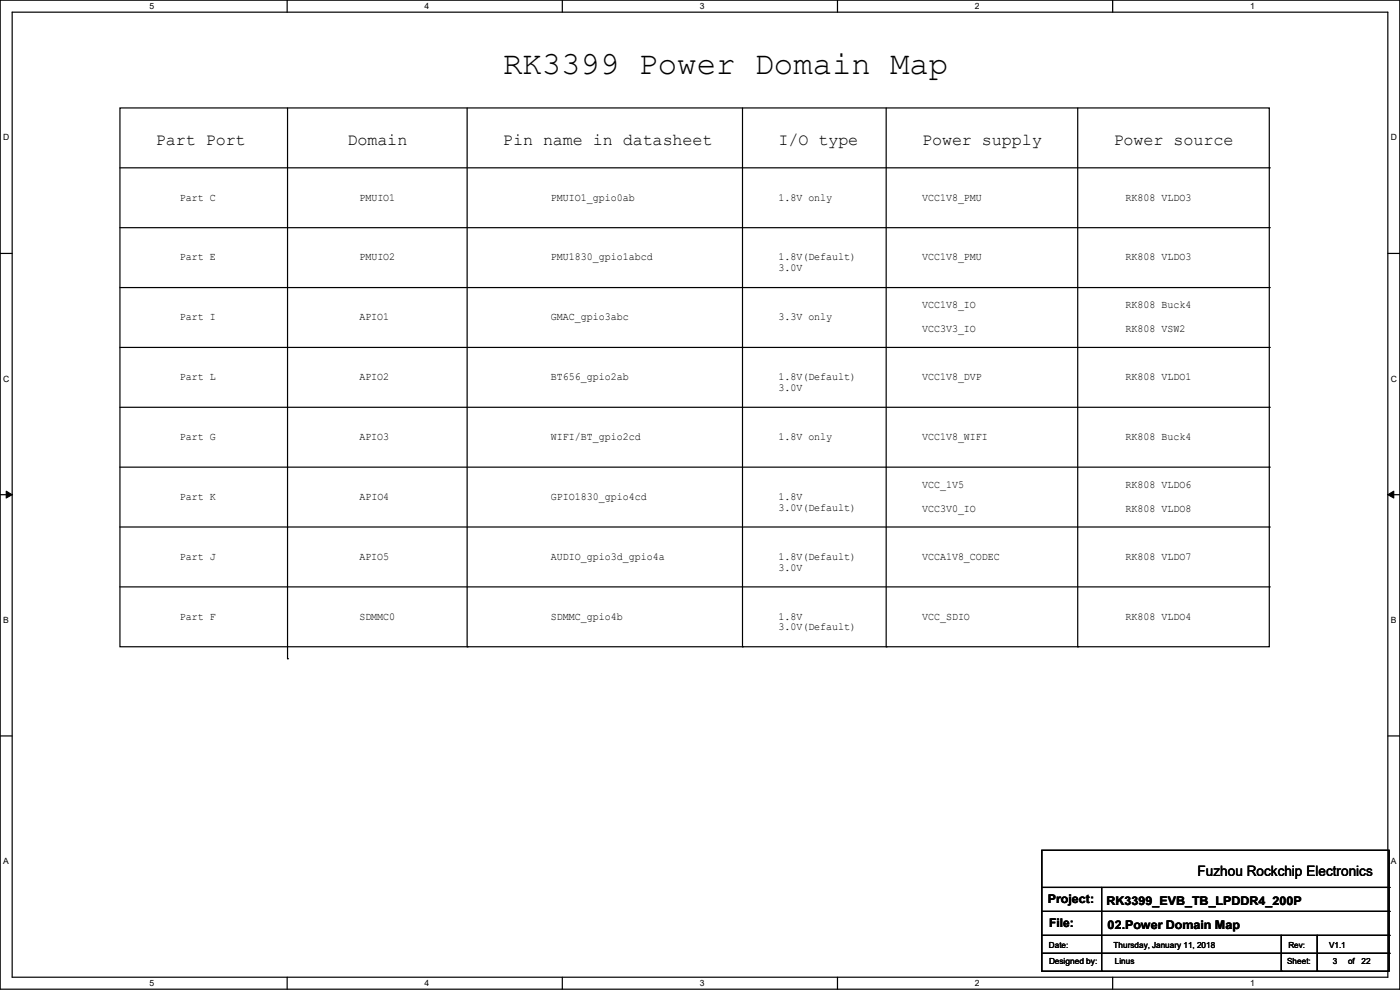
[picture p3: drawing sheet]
<svg xmlns="http://www.w3.org/2000/svg" width="297mm" height="210mm" viewBox="0 0 297 210" stroke-linecap="round" stroke-linejoin="round" font-family="sans-serif">
<defs><g id="words">
<text font-size="6.9" x="106.7" y="15.7">RK3399 Power Domain Map</text>
<g font-size="3.6">
<text x="33.1" y="30.8">Part Port</text>
<text x="73.7" y="30.8">Domain</text>
<text x="106.7" y="30.8">Pin name in datasheet</text>
<text x="165.1" y="30.8">I/O type</text>
<text x="195.6" y="30.8">Power supply</text>
<text x="236.3" y="30.8">Power source</text>
</g>
<text font-size="3" x="254" y="185.9">Fuzhou Rockchip Electronics</text>
<g font-size="2.5">
<text x="222.3" y="191.6">Project:</text>
<text x="234.7" y="191.9">RK3399_EVB_TB_LPDDR4_200P</text>
<text x="222.5" y="196.7">File:</text>
<text x="235" y="197">02.Power Domain Map</text>
</g>
<g font-size="2.3">
<text x="38.1" y="42.5">Part C</text>
<text x="76.2" y="42.5">PMUIO1</text>
<text x="116.9" y="42.5">PMUIO1_gpio0ab</text>
<text x="165.1" y="42.5">1.8V only</text>
<text x="195.6" y="42.5">VCC1V8_PMU</text>
<text x="238.8" y="42.5">RK808 VLDO3</text>
<text x="38.1" y="55.2">Part E</text>
<text x="76.2" y="55.2">PMUIO2</text>
<text x="116.9" y="55.2">PMU1830_gpio1abcd</text>
<text x="165.1" y="55.2">1.8V(Default)</text>
<text x="165.1" y="57.5">3.0V</text>
<text x="195.6" y="55.2">VCC1V8_PMU</text>
<text x="238.8" y="55.2">RK808 VLDO3</text>
<text x="195.6" y="65.4">VCC1V8_IO</text>
<text x="238.8" y="65.4">RK808 Buck4</text>
<text x="38.1" y="67.9">Part I</text>
<text x="76.2" y="67.9">APIO1</text>
<text x="116.9" y="67.9">GMAC_gpio3abc</text>
<text x="165.1" y="67.9">3.3V only</text>
<text x="195.6" y="70.5">VCC3V3_IO</text>
<text x="238.8" y="70.5">RK808 VSW2</text>
<text x="38.1" y="80.6">Part L</text>
<text x="76.2" y="80.6">APIO2</text>
<text x="116.9" y="80.6">BT656_gpio2ab</text>
<text x="165.1" y="80.6">1.8V(Default)</text>
<text x="165.1" y="82.9">3.0V</text>
<text x="195.6" y="80.6">VCC1V8_DVP</text>
<text x="238.8" y="80.6">RK808 VLDO1</text>
<text x="38.1" y="93.3">Part G</text>
<text x="76.2" y="93.3">APIO3</text>
<text x="116.9" y="93.3">WIFI/BT_gpio2cd</text>
<text x="165.1" y="93.3">1.8V only</text>
<text x="195.6" y="93.3">VCC1V8_WIFI</text>
<text x="238.8" y="93.3">RK808 Buck4</text>
<text x="38.1" y="106">Part K</text>
<text x="76.2" y="106">APIO4</text>
<text x="116.9" y="106">GPIO1830_gpio4cd</text>
<text x="165.1" y="106">1.8V</text>
<text x="195.6" y="103.5">VCC_1V5</text>
<text x="238.8" y="103.5">RK808 VLDO6</text>
<text x="165.1" y="108.3">3.0V(Default)</text>
<text x="195.6" y="108.6">VCC3V0_IO</text>
<text x="238.8" y="108.6">RK808 VLDO8</text>
<text x="38.1" y="118.7">Part J</text>
<text x="76.2" y="118.7">APIO5</text>
<text x="116.9" y="118.7">AUDIO_gpio3d_gpio4a</text>
<text x="165.1" y="118.7">1.8V(Default)</text>
<text x="195.6" y="118.7">VCCA1V8_CODEC</text>
<text x="238.8" y="118.7">RK808 VLDO7</text>
<text x="165.1" y="121">3.0V</text>
<text x="38.1" y="131.4">Part F</text>
<text x="76.2" y="131.4">SDMMC0</text>
<text x="116.9" y="131.4">SDMMC_gpio4b</text>
<text x="165.1" y="131.4">1.8V</text>
<text x="195.6" y="131.4">VCC_SDIO</text>
<text x="238.8" y="131.4">RK808 VLDO4</text>
<text x="165.1" y="133.7">3.0V(Default)</text>
</g>
<g font-size="1.8">
<text x="31.7" y="1.9">5</text>
<text x="90.1" y="1.9">4</text>
<text x="148.5" y="1.9">3</text>
<text x="206.8" y="1.9">2</text>
<text x="265.2" y="1.9">1</text>
<text x=".7" y="29.8">D</text>
<text x="295.1" y="29.8">D</text>
<text x=".7" y="80.9">C</text>
<text x="295.1" y="80.9">C</text>
<text x=".7" y="132.1">B</text>
<text x="295.1" y="132.1">B</text>
<text x=".7" y="183.3">A</text>
<text x="295.1" y="183.3">A</text>
<text x="222.5" y="201">Date:</text>
<text x="236.3" y="201">Thursday, January 11, 2018</text>
<text x="273.3" y="201">Rev:</text>
<text x="282" y="201">V1.1</text>
<text x="31.7" y="209.2">5</text>
<text x="90.1" y="209.2">4</text>
<text x="148.5" y="209.2">3</text>
<text x="206.8" y="209.2">2</text>
<text x="222.5" y="204.6">Designed by:</text>
<text x="236.5" y="204.6">Linus</text>
<text x="265.2" y="209.2">1</text>
<text x="273.1" y="204.6">Sheet:</text>
<text x="282.7" y="204.6">3</text>
<text x="286" y="204.6">of</text>
<text x="288.8" y="204.6">22</text>
</g>
</g></defs>
<path d="M0 0h297v209.8h-297zM2.6 2.6h291.8v204.7h-291.8z" fill="none" stroke="#000" stroke-width=".25"/>
<g fill="#fff">
<path d="M31.7 .3h1v2h-1z"/>
<path d="M31.7 207.6h1v1.9h-1z"/>
</g>
<path d="M60.9 0v2.6M60.9 207.3v2.5" fill="none" stroke="#000" stroke-width=".25"/>
<g fill="#fff">
<path d="M90.1 .3h1v2h-1z"/>
<path d="M90.1 207.6h1v1.9h-1z"/>
</g>
<path d="M119.3 0v2.6M119.3 207.3v2.5" fill="none" stroke="#000" stroke-width=".25"/>
<g fill="#fff">
<path d="M148.5 .3h.9v2h-.9z"/>
<path d="M148.5 207.6h.9v1.9h-.9z"/>
</g>
<path d="M177.7 0v2.6M177.7 207.3v2.5" fill="none" stroke="#000" stroke-width=".25"/>
<g fill="#fff">
<path d="M206.8 .3h1v2h-1z"/>
<path d="M206.8 207.6h1v1.9h-1z"/>
</g>
<path d="M236.1 0v2.6M236.1 207.3v2.5" fill="none" stroke="#000" stroke-width=".25"/>
<g fill="#fff">
<path d="M265.2 .3h1v2h-1z"/>
<path d="M265.2 207.6h1v1.9h-1z"/>
<path d="M.7 28.2h1.2v1.9h-1.2z"/>
<path d="M295.1 28.2h1.2v1.9h-1.2z"/>
<path d="M.7 79.3h1.2v2h-1.2z"/>
<path d="M295.1 79.3h1.2v2h-1.2z"/>
</g>
<path d="M0 53.8h2.6M294.4 53.8h2.6" fill="none" stroke="#000" stroke-width=".25"/>
<g fill="#fff">
<path d="M.7 130.5h1.2v2h-1.2z"/>
<path d="M295.1 130.5h1.1v2h-1.1z"/>
</g>
<path d="M0 104.9h2.6M294.4 104.9h2.6" fill="none" stroke="#000" stroke-width=".25"/>
<path d="M1.3 104.2l1.3 .7-1.3 .8zM294.4 104.9l1.3-.7v1.5z" fill="#000" stroke="#000" stroke-width=".21"/>
<g fill="#fff">
<path d="M.7 181.7h1.2v2h-1.2z"/>
<path d="M295.1 181.7h1.1v2h-1.1z"/>
</g>
<g fill="none" stroke="#000" stroke-width=".25">
<path d="M25.4 22.9h243.9v114.3h-243.9zM25.4 35.6h243.9M61 22.9v116.8M99.1 22.9v114.3M157.5 22.9v114.3M188 22.9v114.3M228.6 22.9v114.3M269.3 35.6h.1M25.4 48.3h243.9M269.3 48.3h.1M25.4 61h243.9M25.4 73.7h243.9"/>
<path d="M269.3 61h.1M269.3 73.7h.1M25.4 86.4h243.9M25.4 99.1h243.9M269.3 86.4h.1M269.3 99.1h.1M25.4 111.8h243.9M269.3 111.8h.1M25.4 124.5h243.9M61 139.7h.1M99.1 137.2h.1M157.5 137.2h.1"/>
<path d="M188 137.2h.1M228.6 137.2h.1M269.3 124.5h.1M0 156.1h2.6M294.4 156.1h2.6M221 180.4h73.7v25.6h-73.7zM221 188.3h73.7M221 193.3h73.7M221 198.4h73.7M233.7 188.3v17.7M271.8 198.4v7.6M279.4 198.4v7.6"/>
<path d="M294.7 188.3h.1M294.7 193.3h.1M294.7 198.4h.1M221 202.2h73.7M233.7 206h.1M271.8 206h.1M279.4 206h.1M294.7 202.2h.1"/>
</g>
<use href="#words"/>
</svg>
